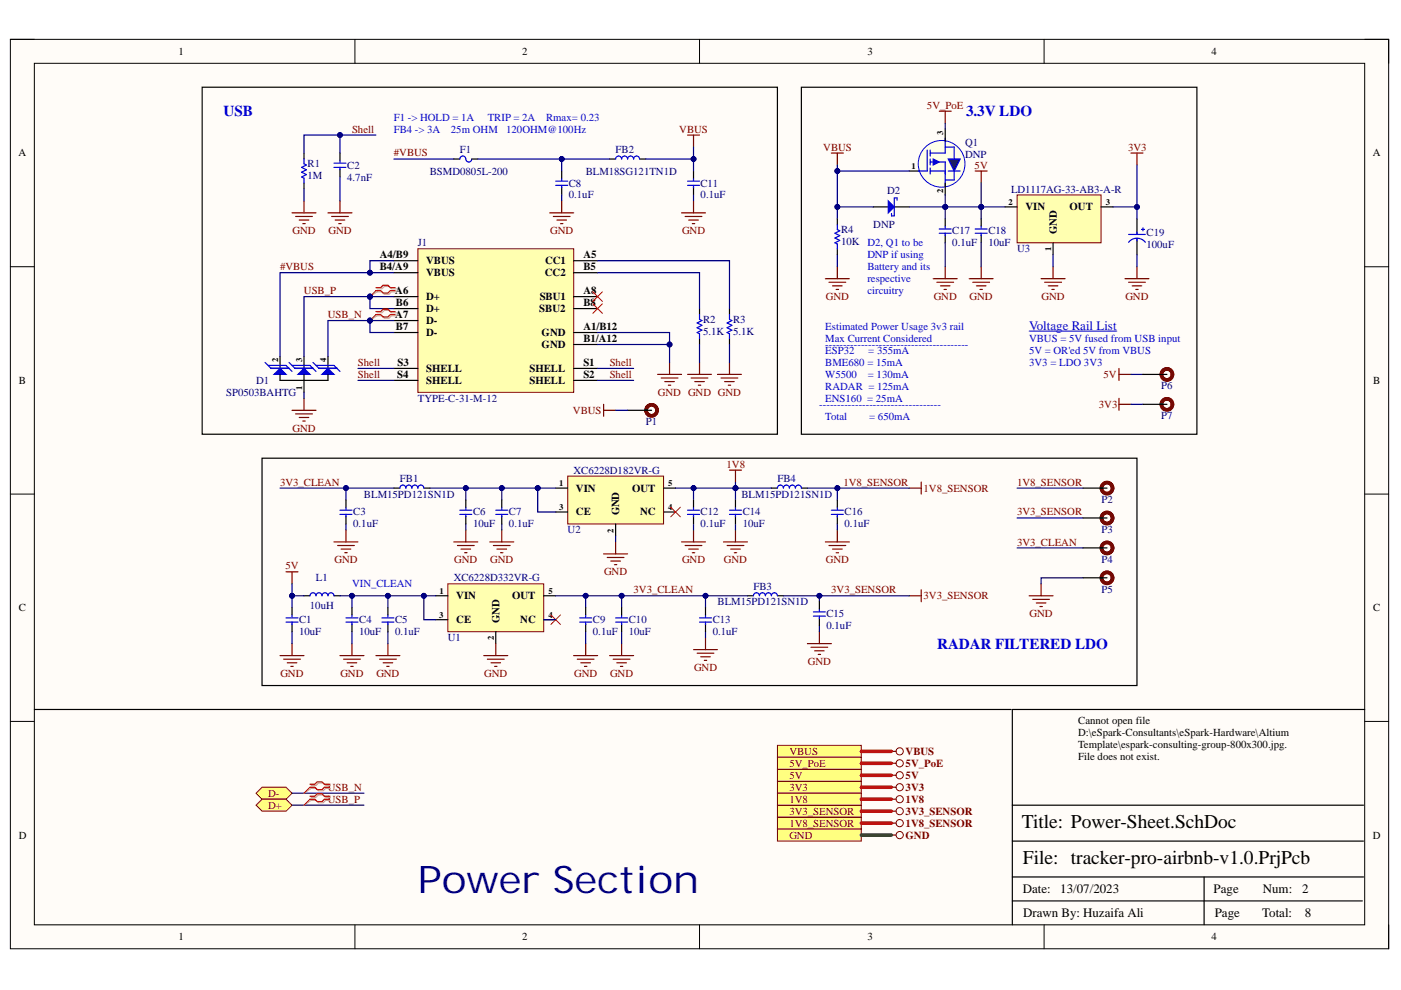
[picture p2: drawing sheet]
<svg xmlns="http://www.w3.org/2000/svg" width="297mm" height="210mm" viewBox="0 0 297 210" stroke-linecap="round" stroke-linejoin="round" font-family="sans-serif">
<defs><g id="words">
<text font-size="8.1" fill="#000080" x="88.6" y="189.3">Power Section</text>
<g font-size="4.1">
<text x="216.7" y="175.6">Title: Power-Sheet.SchDoc</text>
<text x="216.9" y="183.3">File: tracker-pro-airbnb-v1.0.PrjPcb</text>
</g>
<g font-size="3.2" fill="#00f">
<text x="47.4" y="24.6">USB</text>
<text x="204.8" y="24.6">3.3V LDO</text>
<text x="198.7" y="137.5">RADAR FILTERED LDO</text>
</g>
<text font-size="2.7" fill="#00f" x="218.2" y="69.9">Voltage Rail List</text>
<g font-size="2.7">
<text x="216.8" y="189.4">Date:</text>
<text x="224.8" y="189.4">13/07/2023</text>
<text x="257.3" y="189.4">Page</text>
<text x="267.7" y="189.4">Num:</text>
<text x="276.1" y="189.4">2</text>
<text x="216.9" y="194.4">Drawn By: Huzaifa Ali</text>
<text x="257.6" y="194.4">Page</text>
<text x="267.6" y="194.4">Total:</text>
<text x="276.6" y="194.4">8</text>
</g>
<g font-size="2.3">
<text x="37.8" y="11.6">1</text>
<text x="110.7" y="11.6">2</text>
<text x="183.9" y="11.6">3</text>
<text x="256.8" y="11.6">4</text>
<text x="3.9" y="33.2">A</text>
<text x="291" y="33.2">A</text>
<text x="217.4" y="44.6">VIN</text>
<text x="226.8" y="44.6">OUT</text>
<text x="224.1" y="49.7" transform="rotate(-90 224.1 49.7)">GND</text>
<text x="80.5" y="54.8">A4/B9</text>
<text x="80.5" y="57.3">B4/A9</text>
<text x="90.4" y="56">VBUS</text>
<text x="90.4" y="58.6">VBUS</text>
<text x="115.5" y="58.6">CC2</text>
<text x="115.6" y="56">CC1</text>
<text x="123.7" y="54.8">A5</text>
<text x="123.7" y="57.3">B5</text>
<text x="83.8" y="62.4">A6</text>
<text x="83.9" y="64.9">B6</text>
<text x="90.4" y="63.7">D+</text>
<text x="114.4" y="63.7">SBU1</text>
<text x="123.7" y="62.4">A8</text>
<text x="123.7" y="64.9">B8</text>
<text x="83.8" y="67.5">A7</text>
<text x="83.9" y="70">B7</text>
<text x="90.4" y="68.7">D-</text>
<text x="90.4" y="66.2">D+</text>
<text x="90.4" y="71.3">D-</text>
<text x="114.3" y="66.2">SBU2</text>
<text x="114.8" y="71.3">GND</text>
<text x="123.7" y="70">A1/B12</text>
<text x="84.3" y="77.6">S3</text>
<text x="114.8" y="73.8">GND</text>
<text x="123.7" y="72.5">B1/A12</text>
<text x="123.7" y="77.6">S1</text>
<text x="4" y="81.4">B</text>
<text x="84.2" y="80.1">S4</text>
<text x="90.4" y="78.9">SHELL</text>
<text x="90.4" y="81.4">SHELL</text>
<text x="112.3" y="78.9">SHELL</text>
<text x="112.3" y="81.4">SHELL</text>
<text x="123.7" y="80.1">S2</text>
<text x="291.2" y="81.4">B</text>
<text x="122.1" y="104.2">VIN</text>
<text x="134" y="104.2">OUT</text>
<text x="122.1" y="109.3">CE</text>
<text x="131.3" y="109.3" transform="rotate(-90 131.3 109.3)">GND</text>
<text x="135.7" y="109.3">NC</text>
<text x="4" y="129.6">C</text>
<text x="96.7" y="127.1">VIN</text>
<text x="108.6" y="127.1">OUT</text>
<text x="291.2" y="129.6">C</text>
<text x="96.7" y="132.1">CE</text>
<text x="105.9" y="132.1" transform="rotate(-90 105.9 132.1)">GND</text>
<text x="110.3" y="132.1">NC</text>
<text x="228.6" y="153.5">Cannot open file</text>
<text x="228.6" y="156">D:\eSpark-Consultants\eSpark-Hardware\Altium</text>
<text x="228.6" y="158.5">Template\espark-consulting-group-800x300.jpg.</text>
<text x="228.6" y="161.1">File does not exist.</text>
<text x="4" y="177.8">D</text>
<text x="291.1" y="177.8">D</text>
<text x="37.8" y="199.4">1</text>
<text x="110.7" y="199.4">2</text>
<text x="183.9" y="199.4">3</text>
<text x="256.8" y="199.4">4</text>
</g>
<g font-size="2.3" fill="#800000">
<text x="196.5" y="23">5V_PoE</text>
<text x="74.6" y="28.1">Shell</text>
<text x="144" y="28.1">VBUS</text>
<text x="83.5" y="33.2">#VBUS</text>
<text x="174.5" y="31.9">VBUS</text>
<text x="206.6" y="35.8">5V</text>
<text x="239.2" y="31.9">3V3</text>
<text x="62" y="49.7">GND</text>
<text x="69.6" y="49.7">GND</text>
<text x="116.7" y="49.7">GND</text>
<text x="144.6" y="49.7">GND</text>
<text x="59.4" y="57.3">#VBUS</text>
<text x="64.4" y="62.4">USB_P</text>
<text x="175.1" y="63.7">GND</text>
<text x="198" y="63.7">GND</text>
<text x="205.6" y="63.7">GND</text>
<text x="220.8" y="63.7">GND</text>
<text x="238.6" y="63.7">GND</text>
<text x="69.5" y="67.5">USB_N</text>
<text x="75.9" y="77.6">Shell</text>
<text x="129.3" y="77.6">Shell</text>
<text x="75.9" y="80.1">Shell</text>
<text x="129.3" y="80.1">Shell</text>
<text x="139.5" y="83.9">GND GND GND</text>
<text x="234" y="80.1">5V</text>
<text x="121.5" y="87.7">VBUS</text>
<text x="233" y="86.5">3V3</text>
<text x="62" y="91.6">GND</text>
<text x="154" y="99.2">1V8</text>
<text x="59.4" y="103">3V3_CLEAN</text>
<text x="178.8" y="103">1V8_SENSOR</text>
<text x="195.8" y="104.2">1V8_SENSOR</text>
<text x="215.6" y="103">1V8_SENSOR</text>
<text x="215.6" y="109.3">3V3_SENSOR</text>
<text x="70.9" y="119.5">GND</text>
<text x="96.3" y="119.5">GND</text>
<text x="103.9" y="119.5">GND</text>
<text x="144.6" y="119.5">GND</text>
<text x="153.5" y="119.5">GND</text>
<text x="175.1" y="119.5">GND</text>
<text x="215.6" y="115.7">3V3_CLEAN</text>
<text x="60.5" y="120.7">5V</text>
<text x="128.1" y="122">GND</text>
<text x="134.3" y="125.8">3V3_CLEAN</text>
<text x="176.2" y="125.8">3V3_SENSOR</text>
<text x="195.8" y="127.1">3V3_SENSOR</text>
<text x="218.3" y="130.9">GND</text>
<text x="59.5" y="143.6">GND</text>
<text x="72.2" y="143.6">GND</text>
<text x="79.8" y="143.6">GND</text>
<text x="102.7" y="143.6">GND</text>
<text x="121.7" y="143.6">GND</text>
<text x="129.3" y="143.6">GND</text>
<text x="147.1" y="142.3">GND</text>
<text x="171.3" y="141">GND</text>
<text x="167.4" y="160">VBUS</text>
<text x="192" y="160">VBUS</text>
<text x="69.5" y="167.6">USB_N</text>
<text x="167.4" y="167.6">3V3</text>
<text x="167.4" y="165.1">5V</text>
<text x="167.4" y="162.6">5V_PoE</text>
<text x="192" y="167.6">3V3</text>
<text x="192" y="165.1">5V</text>
<text x="192" y="162.6">5V_PoE</text>
<text x="56.8" y="168.9">D-</text>
<text x="56.8" y="171.5">D+</text>
<text x="69.5" y="170.2">USB_P</text>
<text x="167.4" y="172.7">3V3_SENSOR</text>
<text x="167.4" y="170.2">1V8</text>
<text x="192" y="172.7">3V3_SENSOR</text>
<text x="192" y="170.2">1V8</text>
<text x="167.4" y="175.3">1V8_SENSOR</text>
<text x="167.4" y="177.8">GND</text>
<text x="192" y="175.3">1V8_SENSOR</text>
<text x="192" y="177.8">GND</text>
</g>
<g font-size="2.3" fill="#00f">
<text x="83.5" y="25.6">F1 -&gt; HOLD = 1A</text>
<text x="83.5" y="28.1">FB4 -&gt; 3A</text>
<text x="95.6" y="28.1">25m OHM</text>
<text x="103.4" y="25.6">TRIP = 2A</text>
<text x="107.3" y="28.1">120OHM@100Hz</text>
<text x="115.8" y="25.6">Rmax= 0.23</text>
<text x="183.9" y="52.2">D2, Q1 to be</text>
<text x="183.9" y="54.8">DNP if using</text>
<text x="183.9" y="57.3">Battery and its</text>
<text x="183.9" y="59.8">respective</text>
<text x="183.9" y="62.4">circuitry</text>
<text x="175" y="70">Estimated Power Usage 3v3 rail</text>
<text x="175" y="72.5">Max Current Considered</text>
<text x="175" y="73.8">----------------------------------------</text>
<text x="175" y="75.1">ESP32</text>
<text x="175" y="77.6">BME680 = 15mA</text>
<text x="184.1" y="75.1">= 355mA</text>
<text x="218.2" y="72.5">VBUS = 5V fused from USB input</text>
<text x="218.2" y="75.1">5V = OR'ed 5V from VBUS</text>
<text x="218.2" y="77.6">3V3 = LDO 3V3</text>
<text x="175" y="80.1">W5500</text>
<text x="175" y="82.7">RADAR = 125mA</text>
<text x="184" y="80.1">= 130mA</text>
<text x="173.7" y="86.5">----------------------------------</text>
<text x="175" y="89">Total</text>
<text x="175" y="85.2">ENS160 = 25mA</text>
<text x="184.3" y="89">= 650mA</text>
<text x="74.6" y="124.5">VIN_CLEAN</text>
</g>
<g font-size="2.3" fill="#000080">
<text x="65.2" y="35.5">R1</text>
<text x="73.6" y="35.8">C2</text>
<text x="97.5" y="32.4">F1</text>
<text x="130.5" y="32.4">FB2</text>
<text x="204.6" y="31">Q1</text>
<text x="204.6" y="33.6">DNP</text>
<text x="65.2" y="38">1M</text>
<text x="73.6" y="38.3">4.7nF</text>
<text x="91.1" y="37">BSMD0805L-200</text>
<text x="120.6" y="39.6">C8</text>
<text x="124.2" y="37">BLM18SG121TN1D</text>
<text x="148.5" y="39.6">C11</text>
<text x="188.1" y="41.2">D2</text>
<text x="214.4" y="40.8">LD1117AG-33-AB3-A-R</text>
<text x="120.6" y="42.1">0.1uF</text>
<text x="148.5" y="42.1">0.1uF</text>
<text x="88.6" y="52.2">J1</text>
<text x="178.3" y="49.4">R4</text>
<text x="178.3" y="52">10K</text>
<text x="185.2" y="48.4">DNP</text>
<text x="201.9" y="49.7">C17</text>
<text x="201.9" y="52.2">0.1uF</text>
<text x="209.6" y="49.7">C18</text>
<text x="209.6" y="52.2">10uF</text>
<text x="215.6" y="53.5">U3</text>
<text x="243.1" y="50.1">C19</text>
<text x="243.1" y="52.6">100uF</text>
<text x="149.1" y="68.5">R2</text>
<text x="149.1" y="71">5.1K</text>
<text x="155.4" y="68.5">R3</text>
<text x="155.4" y="71">5.1K</text>
<text x="48" y="83.9">SP0503BAHTG</text>
<text x="54.3" y="81.4">D1</text>
<text x="246.2" y="82.6">P6</text>
<text x="88.6" y="85.2">TYPE-C-31-M-12</text>
<text x="246.2" y="88.9">P7</text>
<text x="137" y="90.2">P1</text>
<text x="121.6" y="100.4">XC6228D182VR-G</text>
<text x="77.2" y="105.5">BLM15PD121SN1D</text>
<text x="84.8" y="102.2">FB1</text>
<text x="157.2" y="105.5">BLM15PD121SN1D</text>
<text x="164.8" y="102.2">FB4</text>
<text x="233.5" y="106.7">P2</text>
<text x="74.9" y="109.3">C3</text>
<text x="74.9" y="111.8">0.1uF</text>
<text x="100.3" y="109.3">C6</text>
<text x="100.3" y="111.8">10uF</text>
<text x="107.9" y="109.3">C7</text>
<text x="107.9" y="111.8">0.1uF</text>
<text x="120.3" y="113.1">U2</text>
<text x="148.5" y="109.3">C12</text>
<text x="148.5" y="111.8">0.1uF</text>
<text x="157.5" y="109.3">C14</text>
<text x="157.5" y="111.8">10uF</text>
<text x="179.1" y="109.3">C16</text>
<text x="179.1" y="111.8">0.1uF</text>
<text x="233.5" y="113">P3</text>
<text x="233.5" y="119.3">P4</text>
<text x="67" y="123.3">L1</text>
<text x="96.2" y="123.3">XC6228D332VR-G</text>
<text x="159.7" y="125">FB3</text>
<text x="233.5" y="125.7">P5</text>
<text x="65.7" y="129.1">10uH</text>
<text x="152.1" y="128.3">BLM15PD121SN1D</text>
<text x="175.2" y="130.9">C15</text>
<text x="63.4" y="132.1">C1</text>
<text x="63.4" y="134.7">10uF</text>
<text x="76.2" y="132.1">C4</text>
<text x="76.2" y="134.7">10uF</text>
<text x="83.8" y="132.1">C5</text>
<text x="83.8" y="134.7">0.1uF</text>
<text x="94.9" y="135.9">U1</text>
<text x="125.7" y="132.1">C9</text>
<text x="125.7" y="134.7">0.1uF</text>
<text x="133.3" y="132.1">C10</text>
<text x="133.3" y="134.7">10uF</text>
<text x="151.1" y="132.1">C13</text>
<text x="151.1" y="134.7">0.1uF</text>
<text x="175.2" y="133.4">0.1uF</text>
</g>
<g font-size="1.8">
<text x="200" y="28.6" transform="rotate(-90 200 28.6)">3</text>
<text x="193.3" y="35.8">1</text>
<text x="200" y="40.9" transform="rotate(-90 200 40.9)">2</text>
<text x="213.8" y="43.4">2</text>
<text x="234.5" y="43.4">3</text>
<text x="222.9" y="53.3" transform="rotate(-90 222.9 53.3)">1</text>
<text x="59" y="76.8" transform="rotate(-90 59 76.8)">2</text>
<text x="64.1" y="76.8" transform="rotate(-90 64.1 76.8)">3</text>
<text x="69.1" y="76.8" transform="rotate(-90 69.1 76.8)">4</text>
<text x="64.1" y="82.7" transform="rotate(-90 64.1 82.7)">1</text>
<text x="118.6" y="103">1</text>
<text x="141.7" y="103">5</text>
<text x="118.5" y="108.2">3</text>
<text x="130.1" y="112.9" transform="rotate(-90 130.1 112.9)">2</text>
<text x="141.7" y="108.2">4</text>
<text x="93.2" y="125.9">1</text>
<text x="116.3" y="125.9">5</text>
<text x="93.1" y="131">3</text>
<text x="116.3" y="131">4</text>
<text x="104.7" y="135.8" transform="rotate(-90 104.7 135.8)">2</text>
</g>
</g></defs>
<path d="M2.2 8.3h292.2v192.9h-292.2z" fill-rule="evenodd" fill="#fffcf8"/>
<path d="M2.2 8.3h292.2v192.9h-292.2z" fill="none" stroke="#000" stroke-width=".21"/>
<path d="M7.3 13.4h282v182.7h-282z" fill-rule="evenodd" fill="#fffcf8"/>
<g fill="none" stroke="#000" stroke-width=".21">
<path d="M2.2 8.3h5.1M7.3 13.4h282v182.7h-282zM75.3 8.3v5.1M148.3 8.3v5.1M221.4 8.3v5.1M289.3 8.3h5.1v5.1M2.2 56.5h5.1M289.3 56.6h5.1M2.2 104.8h5.1M289.3 104.8h5.1M2.2 153h5.1M289.3 153h5.1"/>
<path d="M75.3 196.1v5.1M148.3 196.1v5.1M221.4 196.1v5.1M294.4 196.1v5.1"/>
</g>
<path d="M185.2 43.9h3.1M189.6 43.9h3.2M289.3 150.4h-74.7v45.7M214.6 178.3h74.5M214.6 170.7h74.5M214.6 191h74.2M214.6 185.9h74.5M255.3 185.9v10.2" fill="none" stroke="#000" stroke-width=".25"/>
<path d="M188.3 42.6l1.3 1.3-1.3 1.2z" fill="#00f"/>
<g fill="none" stroke="#00f" stroke-width=".25">
<path d="M188.3 42.6l1.3 1.3-1.3 1.2zM189.6 42v3.8h-.6v-.5M189.6 42h.6v.5M199.1 49.5h2.6M199.1 48.6h2.6M200.4 47.9v.5M200.4 49.5v.5M206.8 49.5h2.5M206.8 48.6h2.5M208 47.9v.5M208 49.5v.5M239.3 49.7h3.5"/>
<path d="M241.1 49.2v.5M241.1 50.6v.5M242 48.6h.7M242.3 48.3v.6M242.8 51.4a2.25 2.25 0 0 0-3.5 0"/>
</g>
<path d="M169.9 18.5h83.9v73.6h-83.9zM200.4 46.4v1.5M200.4 49.8v1.7M208 46.4v1.5M208 49.8v1.7M241.1 46.4v3.3M241.1 50.7v3.3" fill="none" stroke="#000" stroke-width=".25"/>
<g fill="none" stroke="#800000" stroke-width=".25">
<path d="M176.3 32.5h2.5M177.5 32.5v2.5M206.8 36.3h2.5M208 36.3v2.5M239.8 32.5h2.5M241.1 32.5v2.5M175 59.1h5.1M175.8 59.8h3.5M177.5 56.6v2.5M197.9 59.1h5M198.6 59.8h3.6M200.4 56.6v2.5"/>
<path d="M205.5 59.1h5.1M206.3 59.8h3.5M208 56.6v2.5M238.5 59.1h5.1M239.3 59.8h3.5M241.1 56.6v2.5M176.5 60.6h2.1M177.3 61.4h.5M199.4 60.6h2M200.2 61.4h.5M207 60.6h2M207.8 61.4h.5"/>
<path d="M240 60.6h2.1M240.8 61.4h.5"/>
</g>
<path d="M218.2 70.2h18.6" fill="none" stroke="#00f" stroke-width=".21"/>
<path d="M94.9 123.8h20.4v10.1h-20.4z" fill-rule="evenodd" fill="#ffffb0"/>
<path d="M94.9 123.8h20.4v10.1h-20.4z" fill="none" stroke="#800000" stroke-width=".21"/>
<path d="M64.5 126.3h1.2M70.8 126.3h1.3M92.4 126.3h2.5M92.4 131.4h2.5M105.1 133.9v2.6M115.3 126.3h2.5M115.3 131.4h2.5" fill="none" stroke="#000" stroke-width=".25"/>
<path d="M65.7 126.3a.64 .64 0 0 1 .7-.6 .64 .64 0 0 1 .6 .6 .63 .63 0 0 1 .6-.6 .63 .63 0 0 1 .7 .6 .63 .63 0 0 1 .6-.6 .63 .63 0 0 1 .6 .6 .64 .64 0 0 1 .7-.6 .64 .64 0 0 1 .6 .6" fill="none" stroke="#00f" stroke-width=".25"/>
<path d="M120.4 100.9h20.3v10.2h-20.3z" fill-rule="evenodd" fill="#ffffb0"/>
<path d="M120.4 100.9h20.3v10.2h-20.3z" fill="none" stroke="#800000" stroke-width=".21"/>
<path d="M55.6 97.1h185.5v48.2h-185.5zM83.5 103.5h1.3M89.9 103.5h1.2M117.8 103.5h2.6M117.8 108.6h2.6M130.5 111.1v2.5M140.7 103.5h2.5M140.7 108.6h2.5M158.5 126.3h1.2M164.8 126.3h1.3" fill="none" stroke="#000" stroke-width=".25"/>
<path d="M84.8 103.5a.63 .63 0 0 1 .6-.7 .63 .63 0 0 1 .7 .7 .64 .64 0 0 1 .6-.7 .64 .64 0 0 1 .6 .7 .63 .63 0 0 1 .7-.7 .63 .63 0 0 1 .6 .7 .63 .63 0 0 1 .6-.7 .63 .63 0 0 1 .7 .7M159.7 126.3a.64 .64 0 0 1 .7-.6 .64 .64 0 0 1 .6 .6 .63 .63 0 0 1 .7-.6 .63 .63 0 0 1 .6 .6 .63 .63 0 0 1 .6-.6 .63 .63 0 0 1 .7 .6 .64 .64 0 0 1 .6-.6 .64 .64 0 0 1 .6 .6" fill="none" stroke="#00f" stroke-width=".25"/>
<g fill="none" stroke="#800000" stroke-width=".25">
<path d="M220.7 59.1h5.1M221.5 59.8h3.6M223.3 56.6v2.5M222.3 60.6h2M223 61.4h.5M237.2 78.1v2.6M237.2 79.4h2.6M237.2 84.5v2.5M237.2 85.7h2.6M70.8 114.9h5.1M71.6 115.7h3.5M72.3 116.4h2.1"/>
<path d="M73.1 117.2h.5M73.4 112.4v2.5M96.2 114.9h5.1M97 115.7h3.5M97.7 116.4h2.1M98.5 117.2h.5M98.8 112.4v2.5M103.8 114.9h5.1M104.6 115.7h3.6M105.4 116.4h2M106.1 117.2h.5M106.4 112.4v2.5"/>
<path d="M128 117.4h5.1M128.7 118.2h3.6M129.5 119h2M130.3 119.7h.5M130.5 114.9v2.5M144.5 114.9h5.1M145.3 115.7h3.5M146 116.4h2.1M146.8 117.2h.5M147 112.4v2.5M153.4 114.9h5.1M154.2 115.7h3.5"/>
<path d="M154.9 116.4h2M155.7 117.2h.5M155.9 112.4v2.5M59.4 139h5.1M60.1 139.8h3.6M60.6 121.2h2.6M61.9 121.2v2.6M61.9 136.5v2.5M72.1 139h5.1M72.8 139.8h3.6M74.6 136.5v2.5M79.7 139h5.1"/>
<path d="M80.5 139.8h3.5M82.2 136.5v2.5M102.6 139h5.1M103.3 139.8h3.6M105.1 136.5v2.5M121.6 139h5.1M122.4 139.8h3.5M124.2 136.5v2.5M129.3 139h5M130 139.8h3.6M131.8 136.5v2.5M147 137.7h5.1"/>
<path d="M147.8 138.5h3.6M148.6 139.3h2M149.6 135.2v2.5M171.2 136.5h5.1M171.9 137.2h3.6M172.7 138h2M173.5 138.8h.5M173.7 133.9v2.6M60.9 140.5h2M61.7 141.3h.5M73.6 140.5h2M74.4 141.3h.5"/>
<path d="M81.2 140.5h2.1M82 141.3h.5M104.1 140.5h2M104.9 141.3h.5M123.2 140.5h2M123.9 141.3h.5M130.8 140.5h2M131.5 141.3h.5M149.3 140h.5"/>
</g>
<path d="M142.2 107.5l2 2.1M144.2 107.5l-2 2.1M116.8 130.4l2 2M118.8 130.4l-2 2" fill="none" stroke="#f00" stroke-width=".21"/>
<path d="M88.6 52.7h33v30.5h-33z" fill-rule="evenodd" fill="#ffffb0"/>
<path d="M88.6 52.7h33v30.5h-33z" fill="none" stroke="#800000" stroke-width=".21"/>
<g fill="none" stroke="#000" stroke-width=".25">
<path d="M64.5 32.4v1.3M64.5 38.8v1.3M72.1 32.4v1.6M72.1 35.9v1.6M83.5 55.3h5.1M83.5 57.8h5.1M121.6 55.3h5.1M121.6 57.8h5.1M59.4 75.6v2.5M83.5 70.5h5.1M83.5 62.9h5.1M83.5 68h5.1"/>
<path d="M83.5 65.4h5.1M83.5 78.1h5.1M121.6 70.5h5.1M121.6 62.9h5.1M121.6 73h5.1M121.6 65.4h5.1M121.6 78.1h5.1M148.3 65.4v1.3M148.3 71.8v1.2M154.7 65.4v1.3M154.7 71.8v1.2M83.5 80.7h5.1"/>
<path d="M121.6 80.7h5.1"/>
</g>
<path d="M64.5 33.7v1l.5 .3-1.1 .5 1.1 .5-1.1 .5 1.1 .5-1.1 .5 .6 .3v1M70.8 35.5h2.5M70.8 34.6h2.5M72.1 34v.5M72.1 35.5v.5M148.3 66.7v1l.5 .3-1 .5 1 .5-1 .5 1 .5-1 .5 .5 .3v1M154.7 66.7v1l.5 .3-1 .5 1 .5-1 .5 1 .5-1 .5 .5 .3v1" fill="none" stroke="#00f" stroke-width=".25"/>
<path d="M125.7 61.9l2 2M125.7 64.4l2 2M127.7 61.9l-2 2M127.7 64.4l-2 2" fill="none" stroke="#f00" stroke-width=".21"/>
<g fill="none" stroke="#800000" stroke-width=".25">
<path d="M61.9 45.1h5.1M62.7 45.9h3.5M63.4 46.7h2.1M64.2 47.4h.5M64.5 42.6v2.5M69.5 45.1h5.1M70.3 45.9h3.6M71.1 46.7h2M71.8 47.4h.5M72.1 42.6v2.5M139.4 79.4h5.1M142 76.8v2.6"/>
<path d="M145.8 79.4h5.1M148.3 76.8v2.6M152.1 79.4h5.1M154.7 76.8v2.6M140.2 80.1h3.5M140.9 80.9h2.1M141.7 81.7h.5M146.5 80.1h3.6M147.3 80.9h2M148.1 81.7h.5M152.9 80.1h3.5M153.6 80.9h2.1"/>
<path d="M154.4 81.7h.5"/>
</g>
<path d="M58.1 79.4l1.3-1.3 1.2 1.3z" fill="#00f"/>
<path d="M56.2 76.8l1.3 1.3h3.8M56.8 77.5h3.8l1.3 1.2M58.1 79.4l1.3-1.3 1.2 1.3z" fill="none" stroke="#00f" stroke-width=".25"/>
<path d="M64.5 75.6v2.5" fill="none" stroke="#000" stroke-width=".25"/>
<path d="M63.2 79.4l1.3-1.3 1.2 1.3z" fill="#00f"/>
<path d="M61.3 76.8l1.2 1.3h3.9M61.9 77.5h3.8l1.3 1.2M63.2 79.4l1.3-1.3 1.2 1.3z" fill="none" stroke="#00f" stroke-width=".25"/>
<path d="M69.5 75.6v2.5" fill="none" stroke="#000" stroke-width=".25"/>
<path d="M68.3 79.4l1.2-1.3 1.3 1.3z" fill="#00f"/>
<g fill="none" stroke="#00f" stroke-width=".25">
<path d="M97.5 33.7a.68 .68 0 0 1 .8-.6 .68 .68 0 0 1 .5 .9 .63 .63 0 0 0 .7 .3 .63 .63 0 0 0 .5-.6M117.8 39.3h2.6M117.8 38.4h2.6M119.1 37.8v.5M119.1 39.3v.5M130.5 33.7a.63 .63 0 0 1 .7-.6 .63 .63 0 0 1 .6 .6 .63 .63 0 0 1 .6-.6 .63 .63 0 0 1 .7 .6 .64 .64 0 0 1 .6-.6 .64 .64 0 0 1 .6 .6 .63 .63 0 0 1 .7-.6 .63 .63 0 0 1 .6 .6M145.8 39.3h2.5M145.8 38.4h2.5M147 37.8v.5M147 39.3v.5M66.4 76.8l1.2 1.3h3.8M67 77.5h3.8l1.3 1.2"/>
<path d="M68.3 79.4l1.2-1.3 1.3 1.3zM164.8 103.5a.63 .63 0 0 1 .7-.7 .63 .63 0 0 1 .6 .7 .63 .63 0 0 1 .6-.7 .63 .63 0 0 1 .7 .7 .64 .64 0 0 1 .6-.7 .64 .64 0 0 1 .6 .7 .63 .63 0 0 1 .7-.7 .63 .63 0 0 1 .6 .7"/>
</g>
<g fill="none" stroke="#000" stroke-width=".25">
<path d="M42.9 18.5h121.9v73.6h-121.9zM96.2 33.7h1.3M100 33.7h1.3M119.1 36.3v1.5M119.1 39.7v1.6M129.3 33.7h1.2M135.6 33.7h1.3M147 36.3v1.5M147 39.7v1.6M59.4 79.4v1.2h10.1v-1.2M64.5 79.4v3.8M163.6 103.5h1.2"/>
<path d="M169.9 103.5h1.3"/>
</g>
<g fill="none" stroke="#800000" stroke-width=".25">
<path d="M145.8 28.6h2.5M147 28.6v2.6M116.5 45.1h5.1M117.3 45.9h3.6M118.1 46.7h2M118.8 47.4h.5M119.1 42.6v2.5M144.5 45.1h5.1M145.3 45.9h3.5M146 46.7h2.1M146.8 47.4h.5M147 42.6v2.5"/>
<path d="M61.9 87h5.1M62.7 87.8h3.5M63.4 88.5h2.1M64.2 89.3h.5M64.5 84.5v2.5M128 87h2.5M128 85.7v2.6M154.7 99.7h2.5M155.9 99.7v2.5M175 114.9h5.1M175.8 115.7h3.5M176.5 116.4h2.1"/>
<path d="M177.3 117.2h.5M177.5 112.4v2.5M192.8 103.5h2.5M195.3 102.2v2.6M192.8 126.3h2.5M195.3 125.1v2.5"/>
</g>
<path d="M164.8 165.6h17.8v2.6h-17.8z" fill-rule="evenodd" fill="#ffff80"/>
<path d="M164.8 165.6h17.8v2.6h-17.8z" fill="none" stroke="#800000" stroke-width=".21"/>
<path d="M164.8 173.3h17.8v2.5h-17.8z" fill-rule="evenodd" fill="#ffff80"/>
<g fill="none" stroke="#800000" stroke-width=".21">
<path d="M164.8 173.3h17.8v2.5h-17.8z"/>
<circle cx="190.7" cy="174.5" r=".76"/>
<circle cx="190.7" cy="166.9" r=".76"/>
</g>
<path d="M189 166.9h1M189 174.5h1" fill="none" stroke="#800000" stroke-width=".25"/>
<path d="M164.8 175.8h17.8v2.5h-17.8z" fill-rule="evenodd" fill="#ffff80"/>
<g fill="none" stroke="#800000" stroke-width=".21">
<path d="M164.8 175.8h17.8v2.5h-17.8z"/>
<circle cx="190.7" cy="177.1" r=".76"/>
</g>
<path d="M189 177.1h1" fill="none" stroke="#800000" stroke-width=".25"/>
<path d="M164.8 170.7h17.8v2.6h-17.8z" fill-rule="evenodd" fill="#ffff80"/>
<g fill="none" stroke="#800000" stroke-width=".21">
<path d="M164.8 170.7h17.8v2.6h-17.8z"/>
<circle cx="190.7" cy="172" r=".76"/>
</g>
<path d="M189 172h1" fill="none" stroke="#800000" stroke-width=".25"/>
<path d="M164.8 168.2h17.8v2.5h-17.8z" fill-rule="evenodd" fill="#ffff80"/>
<g fill="none" stroke="#800000" stroke-width=".21">
<path d="M164.8 168.2h17.8v2.5h-17.8z"/>
<circle cx="190.7" cy="169.4" r=".76"/>
</g>
<path d="M189 169.4h1" fill="none" stroke="#800000" stroke-width=".25"/>
<path d="M164.8 163.1h17.8v2.5h-17.8z" fill-rule="evenodd" fill="#ffff80"/>
<g fill="none" stroke="#800000" stroke-width=".21">
<path d="M164.8 163.1h17.8v2.5h-17.8z"/>
<circle cx="190.7" cy="164.4" r=".76"/>
</g>
<path d="M189 164.4h1" fill="none" stroke="#800000" stroke-width=".25"/>
<path d="M164.8 158h17.8v2.6h-17.8z" fill-rule="evenodd" fill="#ffff80"/>
<g fill="none" stroke="#800000" stroke-width=".21">
<path d="M164.8 158h17.8v2.6h-17.8z"/>
<circle cx="190.7" cy="159.3" r=".76"/>
</g>
<path d="M218.2 126.3h5.1M219 127.1h3.5M219.7 127.8h2M220.5 128.6h.5M220.7 123.8v2.5M189 159.3h1" fill="none" stroke="#800000" stroke-width=".25"/>
<path d="M7.3 150.4h207.1" fill="none" stroke="#000" stroke-width=".25"/>
<path d="M55.6 166.9h5l1.3 1.3-1.3 1.2h-5l-1.3-1.2z" fill-rule="evenodd" fill="#ffff80"/>
<path d="M55.6 166.9h5l1.3 1.3-1.3 1.2h-5l-1.3-1.2z" fill="none" stroke="#800000" stroke-width=".21"/>
<path d="M55.6 169.4h5l1.3 1.3-1.3 1.3h-5l-1.3-1.3z" fill-rule="evenodd" fill="#ffff80"/>
<path d="M55.6 169.4h5l1.3 1.3-1.3 1.3h-5l-1.3-1.3z" fill="none" stroke="#800000" stroke-width=".21"/>
<path d="M80 61.2h1l.5-.5h1l.5 .5h1M80 61.9h1l.5 .5h1l.5-.5h1" fill="none" stroke="#d0a19e" stroke-width=".25"/>
<path d="M80 61.9l-1.6 1" fill="none" stroke="#d0a19e" stroke-width=".21"/>
<path d="M79.7 61h1l.5-.5h1l.5 .5h1.1M79.7 61.6h1l.5 .5h1l.5-.5h1.1" fill="none" stroke="#f00" stroke-width=".25"/>
<path d="M79.7 61.6l-1.3 1.3" fill="none" stroke="#f00" stroke-width=".21"/>
<circle cx="78.4" cy="62.9" r=".51" fill="#000080"/>
<circle cx="78.4" cy="62.9" r=".51" fill="none" stroke="#000080" stroke-width=".21"/>
<path d="M164.8 160.6h17.8v2.5h-17.8z" fill-rule="evenodd" fill="#ffff80"/>
<g fill="none" stroke="#800000" stroke-width=".21">
<path d="M164.8 160.6h17.8v2.5h-17.8z"/>
<circle cx="190.7" cy="161.8" r=".76"/>
</g>
<path d="M189 161.8h1" fill="none" stroke="#800000" stroke-width=".25"/>
<path d="M192.8 36.3h2.5" fill="none" stroke="#000" stroke-width=".25"/>
<circle cx="199.6" cy="34.7" r="5" fill="#ffffe8"/>
<circle cx="199.6" cy="34.7" r="5" fill="none" stroke="#00f" stroke-width=".21"/>
<path d="M196.6 31.8v4.5h-1.9M197.2 36.3h3.2M197.2 31.8v1.3M197.2 33.7v1.3M197.2 35.6v1.3M197.2 34.4h3.2v5M200.4 29.3v3.2h-3.2" fill="none" stroke="#00f" stroke-width=".25"/>
<path d="M197.9 33.7l1.2 .7-1.2 .6z" fill="#00f"/>
<path d="M197.9 33.7l1.2 .7-1.2 .6zM200.4 31.2h1.9v7h-1.9M201 36.3h2.6" fill="none" stroke="#00f" stroke-width=".25"/>
<path d="M200.4 27.4v2.5M200.4 38.8v2.5" fill="none" stroke="#000" stroke-width=".25"/>
<path d="M201 33.7h2.6l-1.3 2.6z" fill="#073763"/>
<path d="M201 33.7h2.6l-1.3 2.6z" fill="none" stroke="#00f" stroke-width=".25"/>
<path d="M199.1 23.6h2.6M200.4 23.6v2.5" fill="none" stroke="#800000" stroke-width=".25"/>
<path d="M215.6 41.3h17.8v10.2h-17.8z" fill-rule="evenodd" fill="#ffffb0"/>
<path d="M215.6 41.3h17.8v10.2h-17.8z" fill="none" stroke="#800000" stroke-width=".21"/>
<path d="M213.1 43.9h2.5M223.3 51.5v2.5M233.4 43.9h2.6M133.1 87h5" fill="none" stroke="#000" stroke-width=".25"/>
<circle cx="138.1" cy="87" r="1.17" fill="none" stroke="#5b0f00" stroke-width=".76"/>
<path d="M208 43.9v2.5" fill="none" stroke="#000080" stroke-width=".25"/>
<circle cx="208" cy="43.9" r=".51" fill="#000080"/>
<circle cx="208" cy="43.9" r=".51" fill="none" stroke="#000080" stroke-width=".21"/>
<path d="M200.4 43.9v2.5" fill="none" stroke="#000080" stroke-width=".25"/>
<circle cx="200.4" cy="43.9" r=".51" fill="#000080"/>
<circle cx="200.4" cy="43.9" r=".51" fill="none" stroke="#000080" stroke-width=".21"/>
<path d="M177.5 54v2.6M200.4 51.5v5.1M208 51.5v5.1M236 43.9h5.1v2.5M241.1 54v2.6" fill="none" stroke="#000080" stroke-width=".25"/>
<circle cx="241.1" cy="43.9" r=".51" fill="#000080"/>
<circle cx="241.1" cy="43.9" r=".51" fill="none" stroke="#000080" stroke-width=".21"/>
<path d="M241.1 35v8.9" fill="none" stroke="#000080" stroke-width=".25"/>
<circle cx="241.1" cy="43.9" r=".51" fill="#000080"/>
<circle cx="241.1" cy="43.9" r=".51" fill="none" stroke="#000080" stroke-width=".21"/>
<path d="M208 38.8v5.1" fill="none" stroke="#000080" stroke-width=".25"/>
<circle cx="208" cy="43.9" r=".51" fill="#000080"/>
<circle cx="208" cy="43.9" r=".51" fill="none" stroke="#000080" stroke-width=".21"/>
<path d="M82.2 126.3h-7.6v2.6" fill="none" stroke="#000080" stroke-width=".25"/>
<circle cx="82.2" cy="126.3" r=".51" fill="#000080"/>
<circle cx="82.2" cy="126.3" r=".51" fill="none" stroke="#000080" stroke-width=".21"/>
<circle cx="74.6" cy="126.3" r=".51" fill="#000080"/>
<circle cx="74.6" cy="126.3" r=".51" fill="none" stroke="#000080" stroke-width=".21"/>
<path d="M72.1 126.3h2.5" fill="none" stroke="#000080" stroke-width=".25"/>
<circle cx="74.6" cy="126.3" r=".51" fill="#000080"/>
<circle cx="74.6" cy="126.3" r=".51" fill="none" stroke="#000080" stroke-width=".21"/>
<path d="M61.9 133.9v2.6M74.6 133.9v2.6M82.2 133.9v2.6M89.9 126.3v5.1h2.5" fill="none" stroke="#000080" stroke-width=".25"/>
<circle cx="89.9" cy="126.3" r=".51" fill="#000080"/>
<circle cx="89.9" cy="126.3" r=".51" fill="none" stroke="#000080" stroke-width=".21"/>
<path d="M223.3 54v2.6M61.9 126.3h2.6M115.3 131.4h2.5M124.2 133.9v2.6M131.8 133.9v2.6" fill="none" stroke="#000080" stroke-width=".25"/>
<circle cx="61.9" cy="126.3" r=".51" fill="#000080"/>
<circle cx="61.9" cy="126.3" r=".51" fill="none" stroke="#000080" stroke-width=".21"/>
<path d="M239.8 79.4h2.5M239.8 85.7h2.5M98.8 111.1v1.3M106.4 111.1v1.3M166.1 126.3h7.6v1.3" fill="none" stroke="#000080" stroke-width=".25"/>
<circle cx="173.7" cy="126.3" r=".51" fill="#000080"/>
<circle cx="173.7" cy="126.3" r=".51" fill="none" stroke="#000080" stroke-width=".21"/>
<path d="M73.4 111.1v1.3M98.8 103.5v2.5M149.6 133.9v1.3M173.7 132.7v1.2" fill="none" stroke="#000080" stroke-width=".25"/>
<circle cx="98.8" cy="103.5" r=".51" fill="#000080"/>
<circle cx="98.8" cy="103.5" r=".51" fill="none" stroke="#000080" stroke-width=".21"/>
<path d="M114 103.5v5.1h3.8" fill="none" stroke="#000080" stroke-width=".25"/>
<circle cx="114" cy="103.5" r=".51" fill="#000080"/>
<circle cx="114" cy="103.5" r=".51" fill="none" stroke="#000080" stroke-width=".21"/>
<path d="M83.5 103.5h-10.1v2.5M147 111.1v1.3M155.9 111.1v1.3" fill="none" stroke="#000080" stroke-width=".25"/>
<circle cx="73.3" cy="103.5" r=".51" fill="#000080"/>
<circle cx="73.3" cy="103.5" r=".51" fill="none" stroke="#000080" stroke-width=".21"/>
<path d="M59.4 103.5h14" fill="none" stroke="#000080" stroke-width=".25"/>
<circle cx="73.3" cy="103.5" r=".51" fill="#000080"/>
<circle cx="73.3" cy="103.5" r=".51" fill="none" stroke="#000080" stroke-width=".21"/>
<path d="M117.8 126.3h6.4" fill="none" stroke="#000080" stroke-width=".25"/>
<circle cx="124.2" cy="126.3" r=".51" fill="#000080"/>
<circle cx="124.2" cy="126.3" r=".51" fill="none" stroke="#000080" stroke-width=".21"/>
<path d="M124.2 128.9v-2.6h7.6v2.6" fill="none" stroke="#000080" stroke-width=".25"/>
<circle cx="131.8" cy="126.3" r=".51" fill="#000080"/>
<circle cx="131.8" cy="126.3" r=".51" fill="none" stroke="#000080" stroke-width=".21"/>
<circle cx="124.2" cy="126.3" r=".51" fill="#000080"/>
<circle cx="124.2" cy="126.3" r=".51" fill="none" stroke="#000080" stroke-width=".21"/>
<path d="M142 73v3.8M148.3 73v3.8M154.7 73v3.8M215.6 103.5h14M215.6 109.8h14M215.6 116.2h14" fill="none" stroke="#000080" stroke-width=".25"/>
<circle cx="142" cy="73" r=".51" fill="#000080"/>
<circle cx="142" cy="73" r=".51" fill="none" stroke="#000080" stroke-width=".21"/>
<path d="M126.7 57.8h21.6v7.6M75.9 78.1h7.6M126.7 70.5h15.3v2.5h-15.3M126.7 78.1h7.6M75.9 80.6h7.6M126.7 80.7h7.6" fill="none" stroke="#000080" stroke-width=".25"/>
<circle cx="142" cy="73" r=".51" fill="#000080"/>
<circle cx="142" cy="73" r=".51" fill="none" stroke="#000080" stroke-width=".21"/>
<path d="M64.5 32.4v-3.8h7.6v3.8M72.1 37.5v5.1M64.5 40.1v2.5" fill="none" stroke="#000080" stroke-width=".25"/>
<circle cx="72.1" cy="28.6" r=".51" fill="#000080"/>
<circle cx="72.1" cy="28.6" r=".51" fill="none" stroke="#000080" stroke-width=".21"/>
<path d="M72.1 28.6h7.6" fill="none" stroke="#000080" stroke-width=".25"/>
<circle cx="72.1" cy="28.6" r=".51" fill="#000080"/>
<circle cx="72.1" cy="28.6" r=".51" fill="none" stroke="#000080" stroke-width=".21"/>
<path d="M126.7 55.3h28v10.1M83.5 68h-14v7.6" fill="none" stroke="#000080" stroke-width=".25"/>
<circle cx="78.4" cy="68" r=".51" fill="#000080"/>
<circle cx="78.4" cy="68" r=".51" fill="none" stroke="#000080" stroke-width=".21"/>
<path d="M78.4 62.9h-13.9v12.7" fill="none" stroke="#000080" stroke-width=".25"/>
<circle cx="78.4" cy="62.9" r=".51" fill="#000080"/>
<circle cx="78.4" cy="62.9" r=".51" fill="none" stroke="#000080" stroke-width=".21"/>
<path d="M129.3 33.7h-10.2v2.6M64.5 83.2v1.3" fill="none" stroke="#000080" stroke-width=".25"/>
<circle cx="119.1" cy="33.7" r=".51" fill="#000080"/>
<circle cx="119.1" cy="33.7" r=".51" fill="none" stroke="#000080" stroke-width=".21"/>
<path d="M136.9 33.7h10.1v2.6" fill="none" stroke="#000080" stroke-width=".25"/>
<circle cx="147" cy="33.7" r=".51" fill="#000080"/>
<circle cx="147" cy="33.7" r=".51" fill="none" stroke="#000080" stroke-width=".21"/>
<path d="M101.3 33.7h17.8M119.1 41.3v1.3M147 41.3v1.3" fill="none" stroke="#000080" stroke-width=".25"/>
<circle cx="119.1" cy="33.7" r=".51" fill="#000080"/>
<circle cx="119.1" cy="33.7" r=".51" fill="none" stroke="#000080" stroke-width=".21"/>
<path d="M147 31.2v2.5" fill="none" stroke="#000080" stroke-width=".25"/>
<circle cx="147" cy="33.7" r=".51" fill="#000080"/>
<circle cx="147" cy="33.7" r=".51" fill="none" stroke="#000080" stroke-width=".21"/>
<path d="M83.5 57.8h-24.1v17.8" fill="none" stroke="#000080" stroke-width=".25"/>
<circle cx="78.4" cy="57.8" r=".51" fill="#000080"/>
<circle cx="78.4" cy="57.8" r=".51" fill="none" stroke="#000080" stroke-width=".21"/>
<path d="M130.5 87h2.6M173.7 126.3h19.1" fill="none" stroke="#000080" stroke-width=".25"/>
<circle cx="173.7" cy="126.3" r=".51" fill="#000080"/>
<circle cx="173.7" cy="126.3" r=".51" fill="none" stroke="#000080" stroke-width=".21"/>
<path d="M149.6 126.3v2.6" fill="none" stroke="#000080" stroke-width=".25"/>
<circle cx="149.6" cy="126.3" r=".51" fill="#000080"/>
<circle cx="149.6" cy="126.3" r=".51" fill="none" stroke="#000080" stroke-width=".21"/>
<path d="M78.4 68v2.5h5.1" fill="none" stroke="#000080" stroke-width=".25"/>
<circle cx="78.4" cy="68" r=".51" fill="#000080"/>
<circle cx="78.4" cy="68" r=".51" fill="none" stroke="#000080" stroke-width=".21"/>
<path d="M78.4 62.9v2.5h5.1" fill="none" stroke="#000080" stroke-width=".25"/>
<circle cx="78.4" cy="62.9" r=".51" fill="#000080"/>
<circle cx="78.4" cy="62.9" r=".51" fill="none" stroke="#000080" stroke-width=".21"/>
<path d="M78.4 62.9h5.1" fill="none" stroke="#000080" stroke-width=".25"/>
<circle cx="78.4" cy="62.9" r=".51" fill="#000080"/>
<circle cx="78.4" cy="62.9" r=".51" fill="none" stroke="#000080" stroke-width=".21"/>
<path d="M83.5 55.3h-5.1v2.5" fill="none" stroke="#000080" stroke-width=".25"/>
<circle cx="78.4" cy="57.8" r=".51" fill="#000080"/>
<circle cx="78.4" cy="57.8" r=".51" fill="none" stroke="#000080" stroke-width=".21"/>
<path d="M83.5 33.7h12.7M147 103.5v2.5" fill="none" stroke="#000080" stroke-width=".25"/>
<circle cx="147" cy="103.5" r=".51" fill="#000080"/>
<circle cx="147" cy="103.5" r=".51" fill="none" stroke="#000080" stroke-width=".21"/>
<path d="M177.5 103.5v2.5M177.5 111.1v1.3" fill="none" stroke="#000080" stroke-width=".25"/>
<circle cx="177.5" cy="103.5" r=".51" fill="#000080"/>
<circle cx="177.5" cy="103.5" r=".51" fill="none" stroke="#000080" stroke-width=".21"/>
<path d="M185.2 43.9h-7.7v2.5" fill="none" stroke="#000080" stroke-width=".25"/>
<circle cx="177.5" cy="43.9" r=".51" fill="#000080"/>
<circle cx="177.5" cy="43.9" r=".51" fill="none" stroke="#000080" stroke-width=".21"/>
<path d="M192.8 43.9h20.3" fill="none" stroke="#000080" stroke-width=".25"/>
<circle cx="200.4" cy="43.9" r=".51" fill="#000080"/>
<circle cx="200.4" cy="43.9" r=".51" fill="none" stroke="#000080" stroke-width=".21"/>
<circle cx="208" cy="43.9" r=".51" fill="#000080"/>
<circle cx="208" cy="43.9" r=".51" fill="none" stroke="#000080" stroke-width=".21"/>
<path d="M182.6 159.3h6.4M182.6 166.9h6.4M182.6 174.5h6.4M182.6 172h6.4M182.6 169.4h6.4M182.6 164.4h6.4" fill="none" stroke="#f00" stroke-width=".76"/>
<path d="M182.6 177.1h6.4" fill="none" stroke="#274e13" stroke-width=".76"/>
<path d="M130.5 113.6v1.3M92.4 126.3h-10.2v2.6" fill="none" stroke="#000080" stroke-width=".25"/>
<circle cx="89.9" cy="126.3" r=".51" fill="#000080"/>
<circle cx="89.9" cy="126.3" r=".51" fill="none" stroke="#000080" stroke-width=".21"/>
<circle cx="82.2" cy="126.3" r=".51" fill="#000080"/>
<circle cx="82.2" cy="126.3" r=".51" fill="none" stroke="#000080" stroke-width=".21"/>
<path d="M91.1 103.5h15.3v2.5" fill="none" stroke="#000080" stroke-width=".25"/>
<circle cx="98.8" cy="103.5" r=".51" fill="#000080"/>
<circle cx="98.8" cy="103.5" r=".51" fill="none" stroke="#000080" stroke-width=".21"/>
<circle cx="106.4" cy="103.5" r=".51" fill="#000080"/>
<circle cx="106.4" cy="103.5" r=".51" fill="none" stroke="#000080" stroke-width=".21"/>
<path d="M106.4 103.5h11.4" fill="none" stroke="#000080" stroke-width=".25"/>
<circle cx="114" cy="103.5" r=".51" fill="#000080"/>
<circle cx="114" cy="103.5" r=".51" fill="none" stroke="#000080" stroke-width=".21"/>
<circle cx="106.4" cy="103.5" r=".51" fill="#000080"/>
<circle cx="106.4" cy="103.5" r=".51" fill="none" stroke="#000080" stroke-width=".21"/>
<path d="M131.8 126.3h26.7" fill="none" stroke="#000080" stroke-width=".25"/>
<circle cx="131.8" cy="126.3" r=".51" fill="#000080"/>
<circle cx="131.8" cy="126.3" r=".51" fill="none" stroke="#000080" stroke-width=".21"/>
<circle cx="149.6" cy="126.3" r=".51" fill="#000080"/>
<circle cx="149.6" cy="126.3" r=".51" fill="none" stroke="#000080" stroke-width=".21"/>
<path d="M143.2 103.5h20.4" fill="none" stroke="#000080" stroke-width=".25"/>
<circle cx="147" cy="103.5" r=".51" fill="#000080"/>
<circle cx="147" cy="103.5" r=".51" fill="none" stroke="#000080" stroke-width=".21"/>
<circle cx="155.9" cy="103.5" r=".51" fill="#000080"/>
<circle cx="155.9" cy="103.5" r=".51" fill="none" stroke="#000080" stroke-width=".21"/>
<path d="M171.2 103.5h21.6" fill="none" stroke="#000080" stroke-width=".25"/>
<circle cx="177.5" cy="103.5" r=".51" fill="#000080"/>
<circle cx="177.5" cy="103.5" r=".51" fill="none" stroke="#000080" stroke-width=".21"/>
<path d="M61.9 123.8v5.1" fill="none" stroke="#000080" stroke-width=".25"/>
<circle cx="61.9" cy="126.3" r=".51" fill="#000080"/>
<circle cx="61.9" cy="126.3" r=".51" fill="none" stroke="#000080" stroke-width=".21"/>
<path d="M177.5 36.3h15.3M229.6 122.5h-8.9v1.3M61.9 168.2h15.3M61.9 170.7h15.3" fill="none" stroke="#000080" stroke-width=".25"/>
<path d="M182.6 161.8h6.4" fill="none" stroke="#f00" stroke-width=".76"/>
<circle cx="177.5" cy="36.3" r=".51" fill="#000080"/>
<circle cx="177.5" cy="36.3" r=".51" fill="none" stroke="#000080" stroke-width=".21"/>
<path d="M200.4 41.3v2.6" fill="none" stroke="#000080" stroke-width=".25"/>
<circle cx="200.4" cy="43.9" r=".51" fill="#000080"/>
<circle cx="200.4" cy="43.9" r=".51" fill="none" stroke="#000080" stroke-width=".21"/>
<path d="M177.5 35v8.9" fill="none" stroke="#000080" stroke-width=".25"/>
<circle cx="177.5" cy="43.9" r=".51" fill="#000080"/>
<circle cx="177.5" cy="43.9" r=".51" fill="none" stroke="#000080" stroke-width=".21"/>
<circle cx="177.5" cy="36.3" r=".51" fill="#000080"/>
<circle cx="177.5" cy="36.3" r=".51" fill="none" stroke="#000080" stroke-width=".21"/>
<path d="M200.4 26.1v1.3M155.9 103.5v2.5" fill="none" stroke="#000080" stroke-width=".25"/>
<g fill="none" stroke="#5b0f00" stroke-width=".76">
<circle cx="247.4" cy="79.4" r="1.17"/>
<circle cx="247.4" cy="85.7" r="1.17"/>
<circle cx="234.7" cy="109.8" r="1.17"/>
<circle cx="234.7" cy="116.2" r="1.17"/>
<circle cx="234.7" cy="103.5" r="1.17"/>
<circle cx="234.7" cy="122.5" r="1.17"/>
</g>
<path d="M177.5 46.4v1.3M177.5 52.7v1.3M242.3 79.4h5.1M242.3 85.7h5.1M229.6 103.5h5.1M229.6 109.8h5.1M229.6 116.2h5.1M229.6 122.5h5.1" fill="none" stroke="#000" stroke-width=".25"/>
<path d="M177.5 47.7v1l.5 .2-1 .6 1 .5-1 .5 1 .5-1 .5 .5 .2v1" fill="none" stroke="#00f" stroke-width=".25"/>
<circle cx="155.9" cy="103.5" r=".51" fill="#000080"/>
<circle cx="155.9" cy="103.5" r=".51" fill="none" stroke="#000080" stroke-width=".21"/>
<path d="M155.9 102.2v1.3" fill="none" stroke="#000080" stroke-width=".25"/>
<circle cx="155.9" cy="103.5" r=".51" fill="#000080"/>
<circle cx="155.9" cy="103.5" r=".51" fill="none" stroke="#000080" stroke-width=".21"/>
<path d="M80 66.3h1l.5-.5h1l.5 .5h1M80 66.9h1l.5 .6h1l.5-.6h1" fill="none" stroke="#d0a19e" stroke-width=".25"/>
<path d="M80 66.9l-1.6 1.1" fill="none" stroke="#d0a19e" stroke-width=".21"/>
<path d="M79.7 66.1h1l.5-.5h1l.5 .5h1.1M79.7 66.7h1l.5 .5h1l.5-.5h1.1" fill="none" stroke="#f00" stroke-width=".25"/>
<path d="M79.7 66.7l-1.3 1.3" fill="none" stroke="#f00" stroke-width=".21"/>
<circle cx="78.4" cy="68" r=".51" fill="#000080"/>
<circle cx="78.4" cy="68" r=".51" fill="none" stroke="#000080" stroke-width=".21"/>
<path d="M66 166.5h1l.5-.5h1l.5 .5h1M66 167.2h1l.5 .5h1l.5-.5h1M66 169.1h1l.5-.5h1l.5 .5h1M66 169.7h1l.5 .5h1l.5-.5h1" fill="none" stroke="#d0a19e" stroke-width=".25"/>
<path d="M66 167.2l-1.5 1M66 169.7l-1.5 1" fill="none" stroke="#d0a19e" stroke-width=".21"/>
<path d="M65.7 166.3h1l.6-.5h1l.5 .5h1M65.7 166.9h1l.6 .5h1l.5-.5h1M65.7 168.8h1l.6-.5h1l.5 .5h1M65.7 169.4h1l.6 .6h1l.5-.6h1" fill="none" stroke="#f00" stroke-width=".25"/>
<path d="M65.7 166.9l-1.2 1.3M65.7 169.4l-1.2 1.3" fill="none" stroke="#f00" stroke-width=".21"/>
<g fill="none" stroke="#000" stroke-width=".25">
<path d="M73.4 106v1.5M73.4 109.4v1.7M98.8 106v1.5M98.8 109.4v1.7M106.4 106v1.5M106.4 109.4v1.7M147 106v1.5M147 109.4v1.7M155.9 106v1.5M155.9 109.4v1.7M177.5 106v1.5M177.5 109.4v1.7"/>
<path d="M61.9 128.9v1.5M61.9 132.3v1.6M74.6 128.9v1.5M74.6 132.3v1.6M82.2 128.9v1.5M82.2 132.3v1.6M124.2 128.9v1.5M124.2 132.3v1.6M131.8 128.9v1.5M131.8 132.3v1.6M149.6 128.9v1.5M149.6 132.3v1.6"/>
<path d="M173.7 127.6v1.5M173.7 131v1.7"/>
</g>
<g fill="none" stroke="#00f" stroke-width=".25">
<path d="M72.1 109.1h2.5M72.1 108.2h2.5M73.4 107.5v.6M73.4 109.1v.5M97.5 109.1h2.5M97.5 108.2h2.5M98.8 107.5v.6M98.8 109.1v.5M105.1 109.1h2.6M105.1 108.2h2.6M106.4 107.5v.6M106.4 109.1v.5"/>
<path d="M145.8 109.1h2.5M145.8 108.2h2.5M147 107.5v.6M147 109.1v.5M154.7 109.1h2.5M154.7 108.2h2.5M155.9 107.5v.6M155.9 109.1v.5M176.3 109.1h2.5M176.3 108.2h2.5M177.5 107.5v.6M177.5 109.1v.5"/>
<path d="M60.6 131.9h2.6M60.6 131h2.6M61.9 130.4v.5M61.9 131.9v.5M73.4 131.9h2.5M73.4 131h2.5M74.6 130.4v.5M74.6 131.9v.5M81 131.9h2.5M81 131h2.5M82.2 130.4v.5M82.2 131.9v.5"/>
<path d="M122.9 131.9h2.5M122.9 131h2.5M124.2 130.4v.5M124.2 131.9v.5M130.5 131.9h2.6M130.5 131h2.6M131.8 130.4v.5M131.8 131.9v.5M148.3 131.9h2.6M148.3 131h2.6M149.6 130.4v.5M149.6 131.9v.5"/>
<path d="M172.5 130.6h2.5M172.5 129.7h2.5M173.7 129.1v.5M173.7 130.6v.5"/>
</g>
<use href="#words"/>
</svg>
